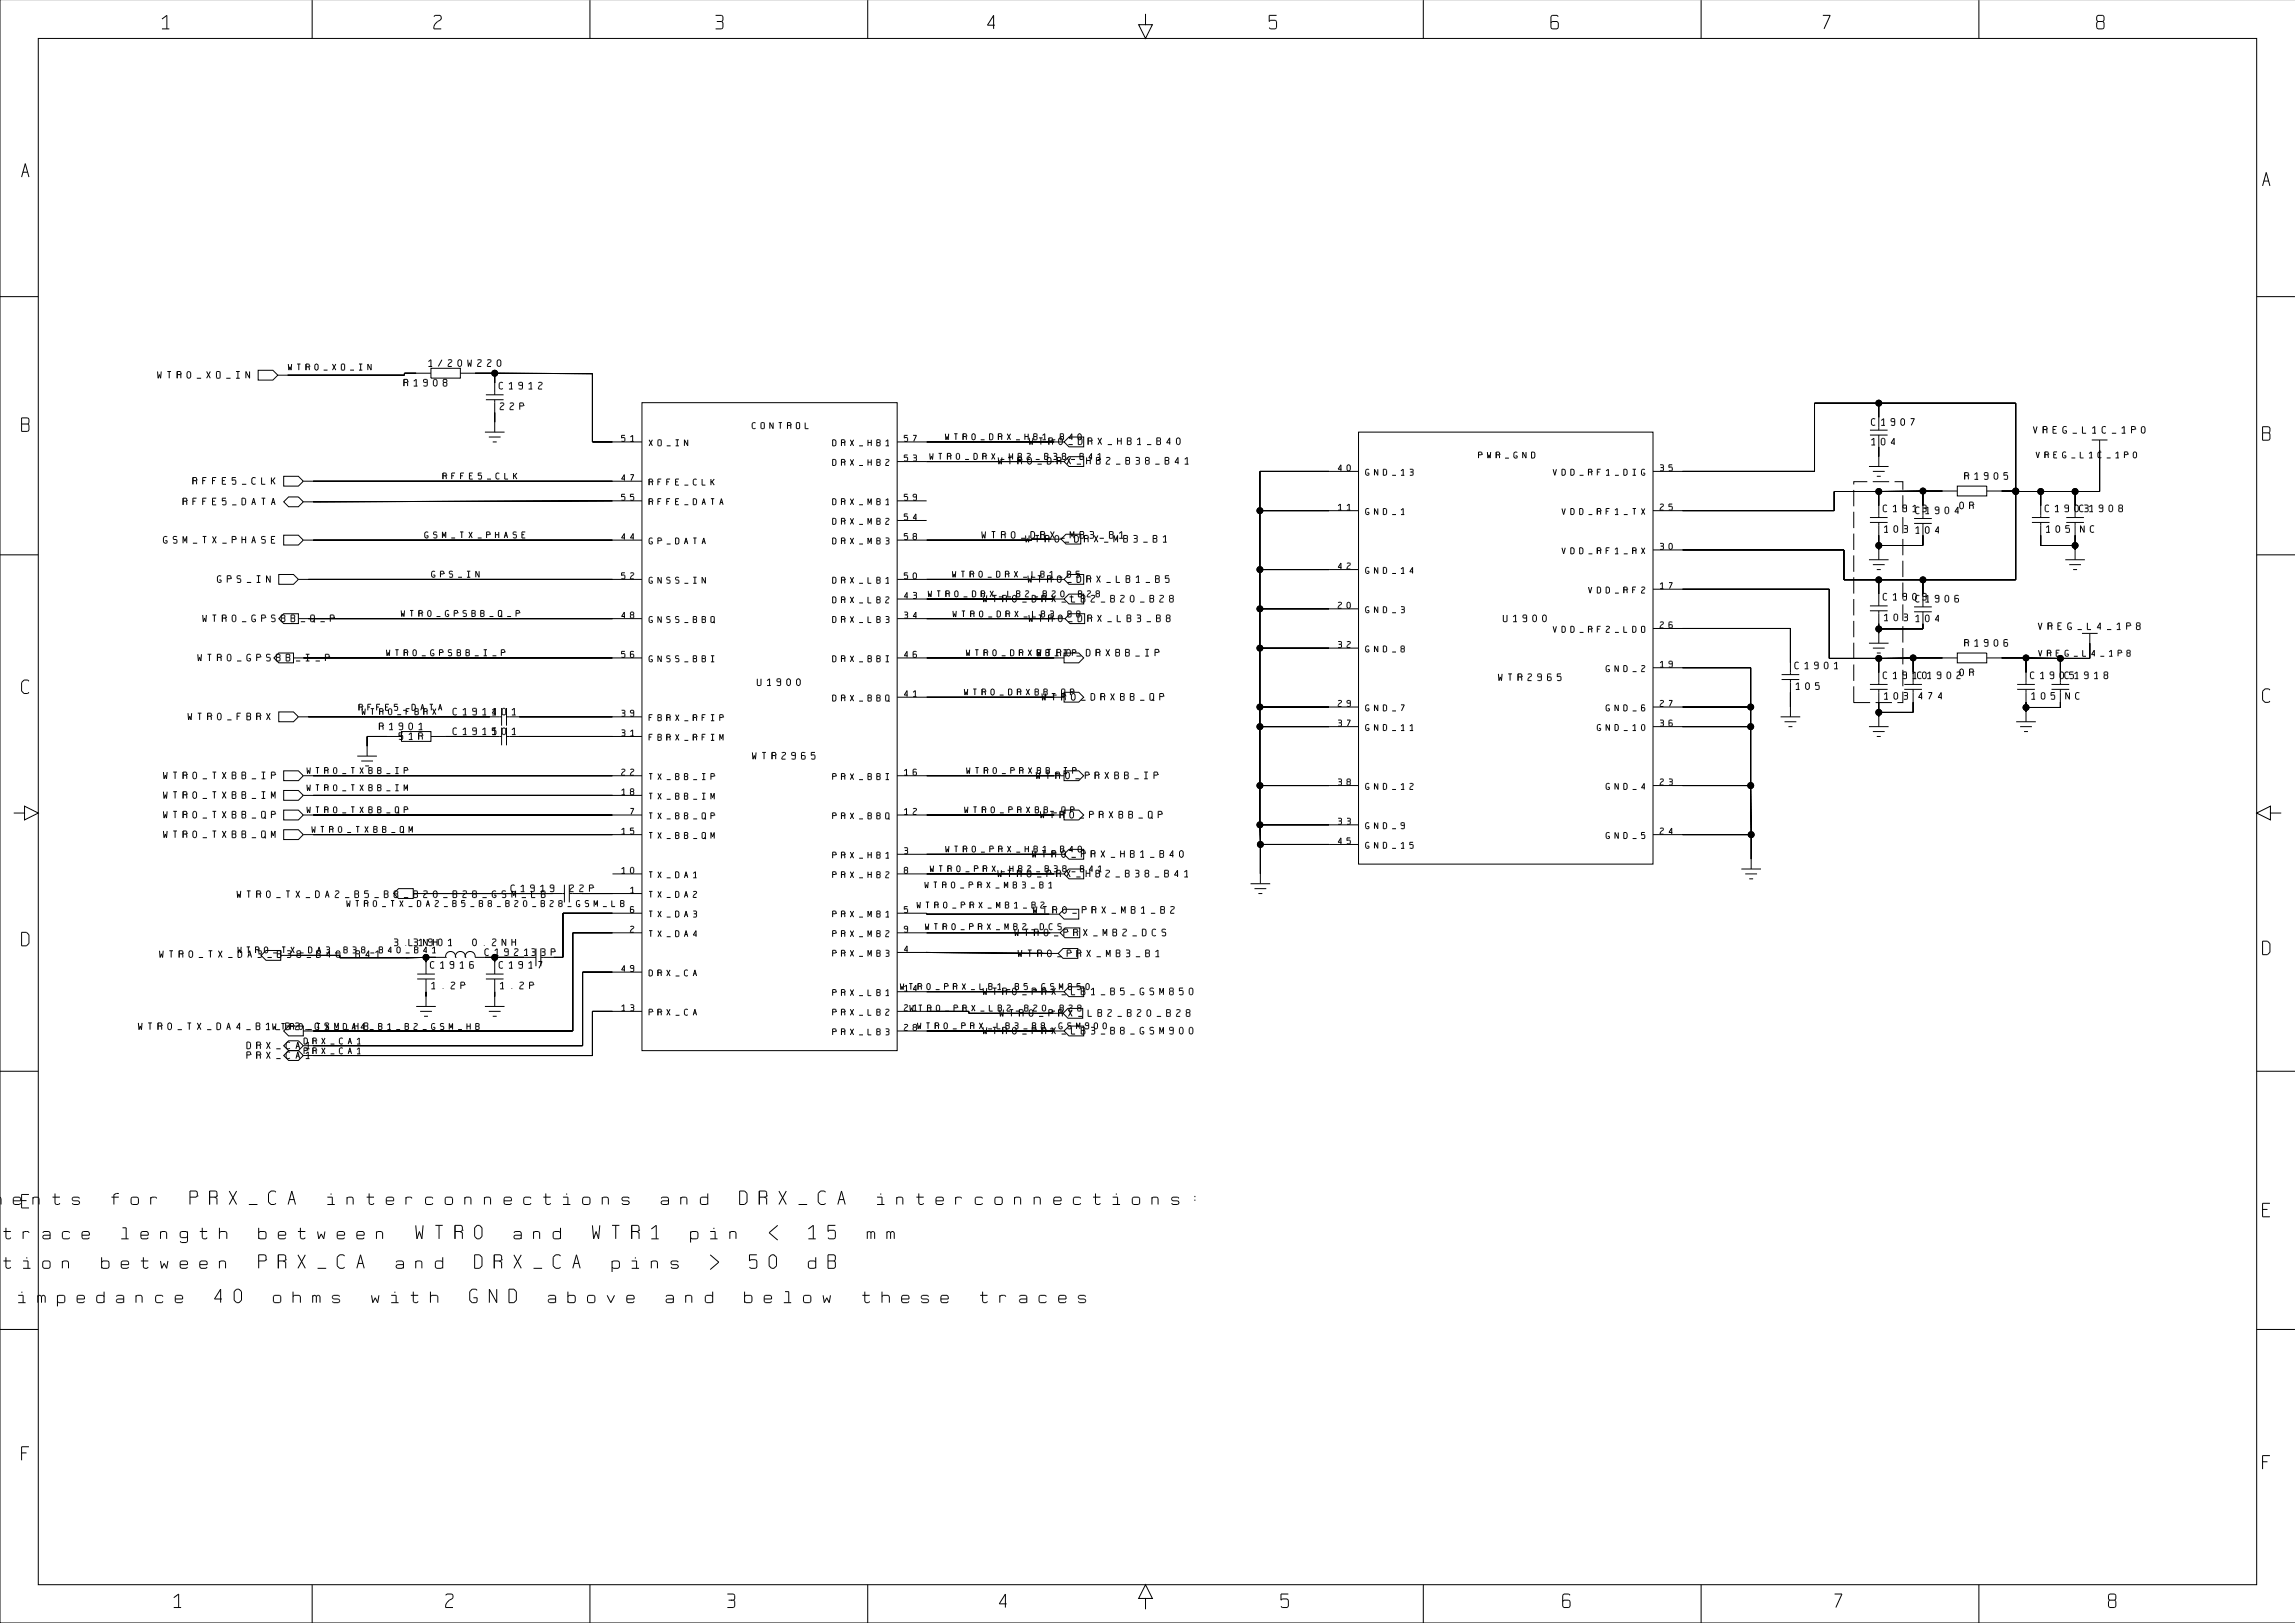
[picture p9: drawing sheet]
<svg xmlns="http://www.w3.org/2000/svg" width="594mm" height="420mm" viewBox="0 0 594 420" stroke-linecap="round" stroke-linejoin="round" font-family="sans-serif">
<defs><g id="words">
<g font-size="4.9">
<text x="40.6" y="7.1">1</text>
<text x="110.8" y="7.1">2</text>
<text x="183.8" y="7.1">3</text>
<text x="254" y="7.1">4</text>
<text x="327" y="7.1">5</text>
<text x="399.7" y="7.1">6</text>
<text x="470.3" y="7.1">7</text>
<text x="541.2" y="7.1">8</text>
<text x="4.2" y="45.6">A</text>
<text x="583.8" y="47.7">A</text>
<text x="4.2" y="111.2">B</text>
<text x="583.8" y="113.7">B</text>
<text x="4.2" y="178.9">C</text>
<text x="583.8" y="181.4">C</text>
<text x="4.2" y="244.2">D</text>
<text x="583.8" y="246.7">D</text>
<text x=".4" y="312.6">ments</text>
<text x="4.2" y="312.3">E</text>
<text x="30" y="312.6">for</text>
<text x="49.7" y="312.6">PRX_CA</text>
<text x="84.3" y="312.6">interconnections</text>
<text x="168.3" y="312.6">and</text>
<text x="188" y="312.6">DRX_CA</text>
<text x="222.6" y="312.6">interconnections:</text>
<text x="583.8" y="314.4">E</text>
<text x="2.1" y="321.7">trace</text>
<text x="31.7" y="321.7">length</text>
<text x="66.3" y="321.7">between</text>
<text x="105.8" y="321.7">WTR0</text>
<text x="130.5" y="321.7">and</text>
<text x="150.3" y="321.7">WTR1</text>
<text x="175" y="321.7">pin</text>
<text x="204.6" y="321.7">15</text>
<text x="219.4" y="321.7">mm</text>
<text x="2.1" y="329.1">tion</text>
<text x="26.8" y="329.1">between</text>
<text x="66.3" y="329.1">PRX_CA</text>
<text x="100.9" y="329.1">and</text>
<text x="120.6" y="329.1">DRX_CA</text>
<text x="155.2" y="329.1">pins</text>
<text x="189.8" y="329.1">50</text>
<text x="204.6" y="329.1">dB</text>
<text x="6.3" y="338">impedance</text>
<text x="55.7" y="338">40</text>
<text x="70.6" y="338">ohms</text>
<text x="95.2" y="338">with</text>
<text x="119.9" y="338">GND</text>
<text x="139.7" y="338">above</text>
<text x="169.3" y="338">and</text>
<text x="189.1" y="338">below</text>
<text x="218.7" y="338">these</text>
<text x="248.4" y="338">traces</text>
<text x="4.2" y="377.5">F</text>
<text x="583.8" y="379.7">F</text>
<text x="43.7" y="415.6">1</text>
<text x="113.9" y="415.6">2</text>
<text x="186.6" y="415.6">3</text>
<text x="257.2" y="415.6">4</text>
<text x="329.8" y="415.6">5</text>
<text x="402.9" y="415.6">6</text>
</g>
<g font-size="2.5">
<text x="110.1" y="93.9">1/20W220¦¸</text>
<text x="40.6" y="97.9">WTR0_XO_IN</text>
<text x="104.1" y="100.5">R1908</text>
<text x="128.4" y="99.9">C1912</text>
<text x="128.4" y="105.2">22P</text>
<text x="483.3" y="109.9">C1907</text>
<text x="525.6" y="112">VREG_L1C_1P0</text>
<text x="266.7" y="114.9">WTR0_DRX_HB1_B40</text>
<text x="483.3" y="114.4">104</text>
<text x="49.7" y="125.1">RFFE5_CLK</text>
<text x="258.9" y="120.2">WTR0_DRX_HB2_B38_B41</text>
<text x="507.3" y="123.2">R1905</text>
<text x="47.3" y="130.4">RFFE5_DATA</text>
<text x="486.5" y="131.7">C1913</text>
<text x="528.1" y="131.7">C1903</text>
<text x="537.3" y="131.7">C1908</text>
<text x="486.5" y="137">103</text>
<text x="494.6" y="137.3">104</text>
<text x="494.6" y="132.9">C19040R</text>
<text x="528.5" y="137">105</text>
<text x="537.3" y="137">NC</text>
<text x="42.3" y="140.6">GSM_TX_PHASE</text>
<text x="253.3" y="140.1">WTR0_DRX_MB3_B1</text>
<text x="265.6" y="140.3">WTR0_DRX_MB3_B1</text>
<text x="55.7" y="150.5">GPS_IN</text>
<text x="255.1" y="155.8">WTR0_DRX_LB2_B20_B28</text>
<text x="266" y="150.5">WTR0_DRX_LB1_B5</text>
<text x="486.5" y="154.6">C1909</text>
<text x="494.6" y="155.8">C1906</text>
<text x="51.5" y="160.7">WTR0_GPSBB_Q_P</text>
<text x="266.3" y="160.7">WTR0_DRX_LB3_B8</text>
<text x="388.1" y="160.2">U1900</text>
<text x="486.5" y="159.9">103</text>
<text x="494.6" y="160.2">104</text>
<text x="507.3" y="166.6">R1906</text>
<text x="526.9" y="162.8">VREG_L4_1P8</text>
<text x="50.4" y="171">WTR0_GPSBB_I_P</text>
<text x="268.5" y="169.5">WTR0_DRXBB_IP</text>
<text x="463.5" y="172.2">C1901</text>
<text x="195.1" y="176.5">U1900</text>
<text x="387" y="175.4">WTR2965</text>
<text x="463.9" y="177.5">105</text>
<text x="486.5" y="180">103</text>
<text x="486.5" y="174.7">C1910</text>
<text x="495.3" y="174.7">C1902</text>
<text x="495.7" y="180">474</text>
<text x="506.2" y="175.3">0R</text>
<text x="524.6" y="174.7">C1905</text>
<text x="524.6" y="180">105</text>
<text x="533.4" y="174.7">C1918</text>
<text x="533.8" y="180">NC</text>
<text x="116.8" y="185.6">C1914</text>
<text x="126.6" y="185.6">101</text>
<text x="269.5" y="181.2">WTR0_DRXBB_QP</text>
<text x="48.3" y="186.1">WTR0_FBRX</text>
<text x="97.7" y="189.4">R1901</text>
<text x="102.7" y="191.9">51R</text>
<text x="116.8" y="190.5">C1915</text>
<text x="126.6" y="190.5">101</text>
<text x="193.7" y="195.5">WTR2965</text>
<text x="42.3" y="201.3">WTR0_TXBB_IP</text>
<text x="268.1" y="201.3">WTR0_PRXBB_IP</text>
<text x="42.3" y="206.6">WTR0_TXBB_IM</text>
<text x="42.3" y="211.5">WTR0_TXBB_QP</text>
<text x="269.2" y="211.5">WTR0_PRXBB_QP</text>
<text x="42.3" y="216.5">WTR0_TXBB_QM</text>
<text x="267.4" y="221.8">WTR0_PRX_HB1_B40</text>
<text x="258.6" y="226.7">WTR0_PRX_HB2_B38_B41</text>
<text x="60.7" y="232">WTR0_TX_DA2_B5_B8_B20_B28_GSM_LB</text>
<text x="131.6" y="231.4">C1919</text>
<text x="146.8" y="231.4">22P</text>
<text x="267.4" y="236.2">WTR0_PRX_MB1_B2</text>
<text x="102" y="245.2">3.3NH</text>
<text x="105.5" y="245.2">L1901¡À0.2NH</text>
<text x="262.8" y="241.9">WTR0_PRX_MB2_DCS</text>
<text x="40.6" y="247.5">WTR0_TX_DA3_B38_B40_B41</text>
<text x="110.4" y="249.8">C1916</text>
<text x="124.9" y="247.7">C192133P</text>
<text x="128.4" y="249.8">C1917</text>
<text x="263.5" y="247.5">WTR0_PRX_MB3_B1</text>
<text x="110.8" y="255.1">1.2P</text>
<text x="128.4" y="255.1">1.2P</text>
<text x="255.1" y="257.4">WTR0_PRX_LB1_B5_GSM850</text>
<text x="259.3" y="262.7">WTR0_PRX_LB2_B20_B28</text>
<text x="34.9" y="266.2">WTR0_TX_DA4_B1_B2_GSM_HB</text>
<text x="255.1" y="267.3">WTR0_PRX_LB3_B8_GSM900</text>
<text x="63.1" y="271.1">DRX_CA1</text>
<text x="63.1" y="273.6">PRX_CA1</text>
</g>
<g font-size="2.1">
<text x="74.8" y="96.3">WTR0_XO_IN</text>
<text x="193.7" y="111.5">CONTROL</text>
<text x="160.5" y="114.7">51</text>
<text x="167.2" y="115.1">XO_IN</text>
<text x="215.9" y="115.1">DRX_HB1</text>
<text x="233.2" y="119.9">53</text>
<text x="233.2" y="114.7">57</text>
<text x="241.3" y="119.6">WTR0_DRX_HB2_B38_B41</text>
<text x="245.2" y="114.3">WTR0_DRX_HB1_B40</text>
<text x="381.7" y="119.2">PWR_GND</text>
<text x="527" y="118.9">VREG_L1C_1P0</text>
<text x="114.7" y="124.5">RFFE5_CLK</text>
<text x="160.5" y="124.9">47</text>
<text x="167.2" y="125.4">RFFE_CLK</text>
<text x="215.9" y="120.4">DRX_HB2</text>
<text x="345.7" y="122.4">40</text>
<text x="352.4" y="122.9">GND_13</text>
<text x="402.9" y="122.9">VDD_RF1_DIG</text>
<text x="428.6" y="122.4">35</text>
<text x="160.5" y="130.2">55</text>
<text x="167.2" y="130.7">RFFE_DATA</text>
<text x="215.9" y="130.7">DRX_MB1</text>
<text x="233.2" y="130.2">59</text>
<text x="215.9" y="135.6">DRX_MB2</text>
<text x="233.2" y="135.1">54</text>
<text x="345.7" y="132.6">11</text>
<text x="352.4" y="133.1">GND_1</text>
<text x="405" y="133.1">VDD_RF1_TX</text>
<text x="428.6" y="132.6">25</text>
<text x="110.1" y="139.7">GSM_TX_PHASE</text>
<text x="160.5" y="140.1">44</text>
<text x="167.2" y="140.5">GP_DATA</text>
<text x="215.9" y="140.5">DRX_MB3</text>
<text x="233.2" y="140.1">58</text>
<text x="405" y="143.4">VDD_RF1_RX</text>
<text x="428.6" y="142.9">30</text>
<text x="111.5" y="149.9">GPS_IN</text>
<text x="246.9" y="149.9">WTR0_DRX_LB1_B5</text>
<text x="345.7" y="147.8">42</text>
<text x="352.4" y="148.3">GND_14</text>
<text x="160.5" y="150.3">52</text>
<text x="167.2" y="150.8">GNSS_IN</text>
<text x="215.9" y="150.8">DRX_LB1</text>
<text x="233.2" y="155.6">43</text>
<text x="233.2" y="150.3">50</text>
<text x="240.9" y="154.9">WTR0_DRX_LB2_B20_B28</text>
<text x="411.3" y="153.2">VDD_RF2</text>
<text x="428.6" y="152.8">17</text>
<text x="104.1" y="160.2">WTR0_GPSBB_Q_P</text>
<text x="160.5" y="160.5">48</text>
<text x="167.2" y="161">GNSS_BBQ</text>
<text x="215.9" y="156.1">DRX_LB2</text>
<text x="215.9" y="161">DRX_LB3</text>
<text x="233.2" y="160.5">34</text>
<text x="246.9" y="160.2">WTR0_DRX_LB3_B8</text>
<text x="345.7" y="158">20</text>
<text x="352.4" y="158.5">GND_3</text>
<text x="402.9" y="163.5">VDD_RF2_LDO</text>
<text x="428.6" y="163">26</text>
<text x="100.5" y="170.4">WTR0_GPSBB_I_P</text>
<text x="160.5" y="170.7">56</text>
<text x="167.2" y="171.2">GNSS_BBI</text>
<text x="215.9" y="171.2">DRX_BBI</text>
<text x="233.2" y="170.7">46</text>
<text x="250.5" y="170.4">WTR0_DRXBB_IP</text>
<text x="345.7" y="168.3">32</text>
<text x="352.4" y="168.8">GND_8</text>
<text x="415.6" y="173.7">GND_2</text>
<text x="428.6" y="173.2">19</text>
<text x="527.4" y="170.4">VREG_L4_1P8</text>
<text x="93.1" y="184.5">RFFE5_DATA</text>
<text x="93.5" y="185.6">WTR0_FBRX</text>
<text x="160.5" y="185.9">39</text>
<text x="215.9" y="181.5">DRX_BBQ</text>
<text x="249.8" y="180.3">WTR0_DRXBB_QP</text>
<text x="345.7" y="183.4">29</text>
<text x="352.4" y="183.9">GND_7</text>
<text x="415.6" y="183.9">GND_6</text>
<text x="428.6" y="183.4">27</text>
<text x="160.5" y="190.9">31</text>
<text x="167.2" y="191.3">FBRX_RFIM</text>
<text x="167.2" y="186.4">FBRX_RFIP</text>
<text x="345.7" y="188.4">37</text>
<text x="352.4" y="188.9">GND_11</text>
<text x="413.5" y="188.9">GND_10</text>
<text x="428.6" y="188.4">36</text>
<text x="79.7" y="200.7">WTR0_TXBB_IP</text>
<text x="160.5" y="201.1">22</text>
<text x="167.2" y="201.6">TX_BB_IP</text>
<text x="215.9" y="201.6">PRX_BBI</text>
<text x="233.2" y="201.1">16</text>
<text x="250.5" y="200.7">WTR0_PRXBB_IP</text>
<text x="345.7" y="203.6">38</text>
<text x="428.6" y="203.6">23</text>
<text x="79.7" y="205.3">WTR0_TXBB_IM</text>
<text x="160.5" y="206.4">18</text>
<text x="167.2" y="206.9">TX_BB_IM</text>
<text x="352.4" y="204">GND_12</text>
<text x="415.6" y="204">GND_4</text>
<text x="79.7" y="211">WTR0_TXBB_QP</text>
<text x="80.8" y="215.9">WTR0_TXBB_QM</text>
<text x="162.6" y="211.3">7</text>
<text x="167.2" y="211.8">TX_BB_QP</text>
<text x="215.9" y="211.8">PRX_BBQ</text>
<text x="233.2" y="211.3">12</text>
<text x="249.8" y="211">WTR0_PRXBB_QP</text>
<text x="345.7" y="213.8">33</text>
<text x="352.4" y="214.3">GND_9</text>
<text x="160.5" y="216.3">15</text>
<text x="167.2" y="216.7">TX_BB_QM</text>
<text x="233.2" y="221.5">3</text>
<text x="245.2" y="221.2">WTR0_PRX_HB1_B40</text>
<text x="345.7" y="219.1">45</text>
<text x="352.4" y="219.6">GND_15</text>
<text x="415.6" y="216.7">GND_5</text>
<text x="428.6" y="216.3">24</text>
<text x="160.5" y="226.5">10</text>
<text x="167.2" y="227">TX_DA1</text>
<text x="215.9" y="222">PRX_HB1</text>
<text x="215.9" y="227">PRX_HB2</text>
<text x="233.2" y="226.5">8</text>
<text x="241.7" y="226.1">WTR0_PRX_HB2_B38_B41</text>
<text x="162.6" y="231.8">1</text>
<text x="167.2" y="232.3">TX_DA2</text>
<text x="239.9" y="230.4">WTR0_PRX_MB3_B1</text>
<text x="91.7" y="235">WTR0_TX_DA2_B5_B8_B20_B28_GSM_LB</text>
<text x="162.6" y="236.7">6</text>
<text x="167.2" y="237.2">TX_DA3</text>
<text x="215.9" y="237.2">PRX_MB1</text>
<text x="233.2" y="236.7">5</text>
<text x="237.8" y="235.7">WTR0_PRX_MB1_B2</text>
<text x="162.6" y="241.7">2</text>
<text x="167.2" y="242.1">TX_DA4</text>
<text x="215.9" y="242.1">PRX_MB2</text>
<text x="233.2" y="241.7">9</text>
<text x="239.9" y="240.9">WTR0_PRX_MB2_DCS</text>
<text x="62.8" y="246.9">WTR0_TX_DA3_B38_B40_B41</text>
<text x="160.5" y="251.9">49</text>
<text x="215.9" y="247.4">PRX_MB3</text>
<text x="233.2" y="246.9">4</text>
<text x="167.2" y="252.4">DRX_CA</text>
<text x="215.9" y="257.3">PRX_LB1</text>
<text x="233.2" y="256.8">14</text>
<text x="233.9" y="256.5">WTR0_PRX_LB1_B5_GSM850</text>
<text x="160.5" y="262.1">13</text>
<text x="167.2" y="262.6">PRX_CA</text>
<text x="215.9" y="262.6">PRX_LB2</text>
<text x="233.2" y="262.1">21</text>
<text x="236.4" y="262.1">WTR0_PRX_LB2_B20_B28</text>
<text x="72" y="267.1">WTR0_TX_DA4_B1_B2_GSM_HB</text>
<text x="215.9" y="267.5">PRX_LB3</text>
<text x="233.2" y="267.1">28 WTR0_PRX_LB3_B8_GSM900</text>
<text x="78.7" y="270.6">DRX_CA1</text>
<text x="78.7" y="273.1">PRX_CA1</text>
</g>
</g></defs>
<g fill="none" stroke="#000" stroke-width=".26">
<path d="M0 -.1v419.9h593.8M9.9 9.9h573.9v400h-573.9zM80.8 0v9.9M152.6 0v9.9M224.5 0v9.9M296.4 3.6v2.8h1.7l-1.7 3.5-1.8-3.5h1.8M368.2 0v9.9M440.1 0v9.9M511.9 0v9.9M0 76.7h9.9M583.8 76.7h9.9M66.8 95.8h3.8l1.3 1.2-1.3 1.3h-3.8z"/>
<path d="M95.2 94.2l.8 1.5v-1.5M111.5 95.3h7.6v2.5h-7.6zM111.5 96.5h-6.9v.5h-32.7M119.1 96.5h8.9M128 96.5l25.3 .2v17.6h12.8M128 96.5v5.6M125.4 111.8h5.1M125.7 103.4h4.6M125.7 102.1h4.6M126.5 113h3M127.5 114.3h1M128 109.2h.1"/>
<path d="M128 104.2v7.6M166.1 104.2h66v167.6h-66zM177.1 113.8l.8 1.5v-1.5M208.3 109.3v1.6h.9M232.1 114.3h40.6M232.1 119.4h40.6M234.8 117.7h-.9v.7M236.2 117.7l.9 .1M240.5 117.3l.2 1.5M241.4 117.3l-.2 1.5M242.8 117.3h.9M243.2 117.3v1.5"/>
<path d="M246 117.4l-.9-.1v1.5M247.4 117.6l.3-.3 .5 .3M252.8 117.6l-.3-.3h-.5v1.5M255.1 117.4l-.9-.1v1.5M256.5 117.3l.9 1.5M257.4 117.3l-.9 1.5M261.1 117.3v1.5M262 117.3v1.5M264.2 117.4l-.8-.1v.7M265.7 117.4l.1-.1 .7 .1M271.1 117.4l-.9-.1v.7M272.5 117.3l.9 .1"/>
<path d="M274.8 117.4l.2-.1 .7 .1M276.5 118.1h3.9v2.6h-3.9l-1.2-1.3zM276.5 113h3.9v2.6h-3.9l-1.2-1.3zM278.9 112.5l.2-.3 .6 .3M280.2 117.4l-.8-.1v.7M281.7 118.4l.7-1.1v1.5M284 117.7l.5-.4v1.5M351.5 111.8h76.1v111.7h-76.1zM383.4 117.1l-.9-.2v1.6M384.8 116.9l.1 1.6M385.6 116.9l-.1 1.6M387.9 117.1l-.8-.2v1.6"/>
<path d="M392.5 117.1l-.6-.2-.3 .3M394.8 116.9v1.6l-.9-1.6v1.6M396.2 116.9h.6l.3 .3v1l-.3 .3h-.6zM483.8 111.3h4.5M483.8 112.5h4.5M486 118.1h.1M486 104.3v3.7M486 110.5v.8M486 113v7.7M541.2 113.8h4M543.2 116.3h.1M543.2 113.8v13.3h-21.7"/>
<path d="M552.2 116.9l.5 .3v1l-.5 .3M73.4 123.2h3.8l1.3 1.3-1.3 1.2h-3.8zM73.4 138.4h3.8l1.3 1.3-1.3 1.3h-3.8zM73.4 129.8l1.3-1.3h2.5l1.3 1.3-1.3 1.3h-2.5zM78.5 124.5h87.6M78.5 139.7h87.6M133.7 122.3l-.5 .8 .5 .8M135 138.3h.6M135 139.2h.9M135 137.6h.9M161.7 127.8h-.9v.8M164 127.8h-.9v.8"/>
<path d="M166.1 129.5l-87.6 .3M183.9 124.6h.3M184.2 124.6l.6 .9M184.8 123.9l-.6 .7M186.2 130.6l.4-1.6 .5 1.6M186.3 130h.6M232.1 129.5h7.6M232.1 139.7h34.8M232.1 134.6h7.6M234.8 127.8h-.9v.8M236.2 128l.2-.2 .7 .2M266.9 139.5h5.1"/>
<path d="M275.8 138.2h3.8v2.5h-3.8l-1.3-1.2zM289.6 138l.6-.5v1.7M325.9 132.1h25.6M346.2 130.8l.6-.4v1.6M348.5 130.8l.5-.4v1.6M351.5 121.9h-25.6v91.5M362.4 133.1h.9M362.4 132l.6-.5v1.6M364.7 121.4h.7l.2 .1-.2 .6M364.9 122.1h.5M365.4 122.1l.2 .7-.9 .1M401.8 121.4l.4 1.5"/>
<path d="M404.1 131.5l.4 1.6M427.6 121.9h41.8v-17.6h52.1v45.7h-44.5v-7.8h-49.4M429.5 130.5l.1-.1 .7 .1M432.6 130.4h-.8v.7M483.5 120.7h5.1M483.8 135.1h4.5M483.8 133.9h4.5M484.5 121.9h3.1M485.5 123.2h1.1M486 127.1h-11.5v5h-46.9M486 127.1v6.8M486 135.9v8.9"/>
<path d="M495.2 134.1h4.6M495.2 135.4h4.6M497.5 127v3.8M497.5 133.4v.7M497.5 135.9v5.2h-11.5M497.5 127h8.9M497.5 127l-11.5 .1M506.4 125.7h7.6v2.6h-7.6zM514 127h7.5M525.7 135.1h4.5M525.7 133.9h4.5M527.9 127.1v6.8"/>
<path d="M527.9 135.9v5.2h8.9M534.6 135.1h4.5M534.6 133.9h4.5M536.8 127.1v6.8M536.8 135.9v8.9M0 143.5h9.9M72.1 148.6h3.8l1.3 1.3-1.3 1.2h-3.8zM77.2 149.9h88.9M85.5 159.1h.7l.2 .6M86.4 159.7h.1M86.4 159.7l-.2 .2h-.7M133.5 157.9h.7l.2 .6"/>
<path d="M134.4 158.5h.1M134.4 158.5l-.9 .1M181.6 140.7l.5-1.6 .4 1.6M181.6 149.3l.9 1.6v-1.6M181.8 140.1h.5M184.1 159.5l.7 .1v1.3l-.7 .1M232.1 149.9h40.6M232.1 154.9h40.6M233.9 154.4l.8-1.2v1.6M236.2 153.2l.9 .2M240.1 152.8l.2 1.6M276.5 153.7h3.9v2.5h-3.9l-1.2-1.3z"/>
<path d="M276.5 148.6h3.9v2.5h-3.9l-1.2-1.2zM276.8 158.8h3.8v2.5h-3.8l-1.3-1.3zM278.4 147.7h.9M278.5 158.2l.2-.2 .7 .2M283.6 153.4l.1-.6h.6l.1 .6M325.9 157.5h25.6M325.9 147.3h25.6M346.2 155.9l.1-.1 .7 .1M348.5 156.1l.3-.3 .5 .3M362.4 156.9l.9 .2-.1 .5M362.6 157.6h.6M363.2 157.6l.1 .8-.9 .1"/>
<path d="M365.6 147.9h-.9l.7-1.1v1.5M404.1 141.7l.4 1.6M427.6 152.4h45.6v17.9h12.8M429.5 140.5l.8 .2M431.8 140.8l.3-.3 .5 .3M431.8 150.7h.8l-.7 1.6M483.5 144.8h5.1M483.8 158h4.5M483.8 156.7h4.5M484.5 146.1h3.1M485.5 147.3h1.1M486 142.2h.1"/>
<path d="M486 150v6.7M486 158.8v7.6M495.2 157h4.6M495.2 158.2h4.6M497.5 150v3.7M497.5 156.2v.8M497.5 158.8v3.9h-11.5M534.3 144.8h5.1M535.3 146.1h3.1M536.3 147.3h1M536.8 142.2h.1M583.8 143.5h9.9"/>
<path d="M70.8 170.2l1.3-1.3h3.8v2.6h-3.8zM72.1 160l1.3-1.2h3.8v2.5h-3.8zM78.5 170.2h87.6M79.7 160h86.4M84.2 169.2h.8l.1 .7M85.1 169.9h.1M85.1 169.9l-.1 .1h-.8M100 168.1l.1 1.5M100.8 168.1l-.1 1.5M102.3 168.1h.8M102.7 168.1v1.5M105.4 168.2l-.8-.1v1.5"/>
<path d="M106.8 168.3l.3-.2 .6 .2M112.3 168.2l-.6-.1-.3 .2M114.6 168.2l-.9-.1v1.5M116 168.2l.1-.1 .7 .1M119.1 168.2l-.8-.1v.7M121.4 168.2l-.8-.1v.7M125.1 168.1h.9M125.6 168.1v1.5M130.5 168.6h.1M130.5 168.6l-.1-.5h-.7v1.5M130.5 168.6l-.8 .2M161.7 168.5h-.9v.7"/>
<path d="M163.1 168.6l.1-.1 .8 .1M183.9 171.2h.9M183.9 169.6h.9M184.3 169.6v1.6M184.5 160.7l.4 .5M229.1 171.2h.9M229.1 169.6h.9M232.1 160h40.9M232.1 170.2h40.6M233.9 169.6l.8-1.1v1.5M234.8 179.8h-.9l.8-1.2v1.6M236.2 179.1l.6-.5v1.6"/>
<path d="M236.2 168.6l.2-.1 .7 .1M250 168.1l.1 1.5M250.9 168.1l-.2 1.5M252.3 168.1h.8M252.7 168.1v1.5M255.4 168.2l-.8-.1v1.5M256.9 168.3l.2-.2 .6 .2M262.3 168.3l-.3-.2h-.6v1.5M264.6 168.2l-.9-.1v1.5M266 168.1l.9 1.5M266.9 168.1l-.9 1.5M275.3 168.9h3.8l1.3 1.3-1.3 1.3h-3.8z"/>
<path d="M275.3 179.1h3.8l1.3 1.2-1.3 1.3h-3.8zM276.9 178.2h.7l.2 .6M325.9 167.6h25.6M346.2 165.9l.8 .2M348.5 166.1l.1-.2 .7 .2M362.6 167.1l.7 .1-.1 .6M362.6 167.8h.6M363.2 167.8l.1 .7-.7 .2M401.8 162l.4 1.6M427.6 172.7h25.3v30.5M427.6 162.6h35.6v11.9M460.9 175.8h4.6"/>
<path d="M460.9 174.5h4.6M463.2 175.8v9.6M474.5 173h.9M483.5 166.4h5.1M483.8 178.3h4.5M483.8 177h4.5M484.5 167.6h3.1M485.5 168.9h1.1M486 163.8h.1M486 170.3v6.7M486 179.1v8.9M492.6 178.3h4.6"/>
<path d="M492.6 177h4.6M494.9 170.2h11.5M494.9 170.2v6.8M494.9 178.3v6h-8.9M494.9 170.2l-8.9 .1M497.1 179.1v1.8M499.8 179.1l-.8 1.8M502.2 179.1v1.8M506.4 168.9h7.6v2.6h-7.6zM514 170.2h10.1M521.9 178.3h4.5M521.9 177h4.5"/>
<path d="M524.1 170.2v6.8M524.1 179.1v7.6M524.1 170.2l8.9 .1M530.7 178.3h4.6M530.7 177h4.6M533 170.3v6.7M533 178.3v4.7h-8.9M535.4 179.1v1.8l-1-1.8v1.8M538.6 163.8h4.1M540.6 166.4h.1M540.6 163.8v6.5h-7.6M550.4 168.2l.7 .1-.2 .6"/>
<path d="M550.4 168.9h.5M550.9 168.9l.2 .7-.7 .2M72.1 184.1h3.8l1.3 1.3-1.3 1.3h-3.8zM73.4 199.4h3.8l1.3 1.3-1.3 1.2h-3.8zM77.2 185.4h49.5M92.4 195.6h5.1M93.5 196.8h3M93.7 182.3l-.8-.1v1.5M94.5 198.1h1M95 193h.1M96 182.2h-.8v1.5M98.3 182.2h-.9v1.5"/>
<path d="M100.6 182.2h-.9v1.5M102.9 182.2h-.9v.7M103.9 189.2h7.6v2.6h-7.6zM103.9 190.5h-8.9v5.1M104.6 198.5h.7l.1 .6M105.4 199.1h.1M105.4 199.1l-.8 .1M107.4 182.4l-.2-.2h-.6v1.5M108.9 183.7l.4-1.5 .4 1.5M111.2 182.2h.8M111.5 190.5h15.2M111.6 182.2v1.5"/>
<path d="M113.4 183.7l.5-1.5 .4 1.5M129.8 183.1v4.6M129.8 188.2v4.6M131 183.1v4.6M131 188.2v4.6M131.8 190.5h34.3M131.8 185.4h34.3M132.4 190h1M132.4 184.9h1M186.6 191.1l.5-1.2v1.6M187.1 185.4h.1M187.1 185.4l-.2-.5h-.7v1.5"/>
<path d="M187.1 185.4l-.9 .2M209.9 194.6h.9M210.7 195.3l.1 .1v.8l-.1 .2M232.1 180.3h40.6M236.2 180.2h.9M275.3 199.4h3.8l1.3 1.3-1.3 1.2h-3.8zM277.5 198.5h.7l.1 .6M325.9 182.9h25.6M325.9 188h25.6M346.2 181.3l.1-.1 .7 .1M348.5 181.3l.1-.1 .7 .1M362.4 182.3h.9l-.7 1.6"/>
<path d="M364.7 189h.9M364.7 187.8l.6-.4v1.6M427.6 182.9h25.3M427.6 188h25.3M429.5 181.3l.1-.1 .7 .1M431.8 181.2h.8l-.7 1.5M460.7 185.4h5M461.7 186.7h3M462.7 188h1M463.2 182.9h.1M483.5 188h5.1M484.5 189.2h3.1"/>
<path d="M485.5 190.5h1.1M486 185.4h.1M521.6 186.7h5.1M522.6 188h3.1M523.6 189.2h1M524.1 184.1h.1M537 180.6l.3 .3 .6-.2M3.6 210.3h2.7v-1.8l3.6 1.8-3.6 1.8v-1.8M73.4 214.6h3.8l1.3 1.3-1.3 1.3h-3.8zM73.4 209.5h3.8l1.3 1.3-1.3 1.3h-3.8zM73.4 204.5h3.8l1.3 1.2-1.3 1.3h-3.8zM78.5 215.9h87.6"/>
<path d="M78.5 200.7h87.6M78.5 205.7h87.6M78.5 210.8h87.6M79.4 203l.2 1.5M79.4 208.7l.2 1.6M80.3 203l-.2 1.5M80.3 208.7l-.2 1.6M81.7 203h.9M81.7 208.7h.9M82.1 203v1.5M82.1 208.7v1.6M84.8 203.1l-.8-.1v1.5"/>
<path d="M84.8 208.8l-.8-.1v1.6M86.3 203.3l.3-.3 .5 .3M86.3 209l.3-.3 .5 .3M90.8 203h.9M90.8 208.7h.9M91.3 203v1.5M91.3 208.7v1.6M93.1 203l.9 1.5M93.1 208.7l.9 1.6M94 203l-.9 1.5M94 208.7l-.9 1.6M96.3 203.1l-.9-.1v.7"/>
<path d="M96.3 208.8l-.9-.1v.7M98.6 203.1l-.9-.1v.7M98.6 208.8l-.9-.1v.7M102.3 203h.8M102.3 208.8l.1-.1 .7 .1M102.7 203v1.5M104.6 204.5v-1.5l.4 1.1 .4-1.1v1.5M105.4 209.3h.1M105.4 209.3l-.1-.6h-.7v1.6M105.4 209.3l-.8 .1M106.3 214.9l.4-1.1v1.5M160.8 204.5l.6-.5v1.6"/>
<path d="M163.1 204.2l.1-.2 .8 .2M183.9 200.1h.7l.2 .6M183.9 210.2h.7l.2 .6M184.3 206.3l.5-1.1v1.5M184.3 216.5l.5-1.2v1.6M184.8 200.7h.1M184.8 210.8h.1M184.8 200.7l-.9 .1M184.8 210.8l-.9 .2M229.1 200.1h.9M229.1 201.7h.9M232.1 200.7h40.6"/>
<path d="M232.1 210.8h40.6M233.9 219.3l.9 .1M244.6 218.8l.2 1.6M245.5 218.8l-.2 1.6M246.9 218.8h.9M247.3 218.8v1.6M249.5 208.7l.2 1.6M250.1 219l-.9-.2v1.6M250.4 208.7l-.1 1.6M251.5 219.1l.3-.3 .5 .3M251.8 208.7h.9M252.3 208.7v1.6"/>
<path d="M255 208.8l-.9-.1v1.6M256.4 209l.3-.3 .6 .3M256.9 219l-.8-.2v1.6M259.2 219l-.9-.2v1.6M260.6 218.8l.9 1.6M261.5 218.8l-.9 1.6M261.8 208.8l-.8-.1v1.6M264.1 208.8l-.8-.1v1.6M265.2 218.8v1.6M265.5 208.7l.9 1.6M266.1 218.8v1.6M266.4 208.7l-.9 1.6"/>
<path d="M268.3 219l-.8-.2v.8M268.7 208.8l-.9-.1v.7M269.8 219.3l.5-.5v1.6M271 208.8l-.9-.1v.7M274.7 208.8l.1-.1 .7 .1M275.2 219l-.9-.2v.8M275.3 209.5h3.8l1.3 1.3-1.3 1.3h-3.8zM276.5 219.7h3.9v2.5h-3.9l-1.2-1.2zM276.6 220l.7-1.2v1.6M277.8 209.3l-.1-.6h-.7v1.6M278.9 219.1l.3-.3 .6 .3v1M325.9 203.2h25.6"/>
<path d="M325.9 213.4h25.6M325.9 213.4l.2 5M326.1 218.4h25.4M326.1 218.4v10.2M346.2 217.9l.7-1.2v1.6M349.3 216.7h-.8v.7M362.6 212.8l.7 .1v1.3l-.7 .2M363.3 213.4l-.7 .1M364.7 204.2h.9M364.7 217.9h.9M364.9 202.6l.7 .2v.3l-.7 .5M364.9 218.4l.7 .2v.7l-.7 .1"/>
<path d="M427.6 203.2h25.3M427.6 215.9h25.4M452.9 203.2l.1 12.7M453 215.9v8.9M587.4 210.3v-1.8l-3.6 1.8 3.6 1.8v-1.8h2.8M89.7 232.9l.1 1.6 .3-.8 .3 .8 .2-1.6M101.8 231.1l1.3-1.2h3.8v2.5h-3.8zM109.4 231.1h36.6M146 228.8v4.6M147.3 228.8v4.6M150.6 231.1h15.5M158.5 226h7.6"/>
<path d="M160.6 233.7h.7M160.6 232.9l.8 .2-.1 1.4h-.7zM163.1 229.9l.6-.5v1.6M166.1 236.2h-20.5v11.4h-2.4M179.3 227.1h.9M179.3 225.9l.6-.4v1.6M179.3 232.1h.9M179.3 235.6h.8l.1 .2-.1 .6M179.5 230.6l.7 .1v.3l-.4 .3M179.5 236.4h.6M180.1 236.4l.1 .7-.9 .1M232.1 226h40.6"/>
<path d="M232.1 236.2h7.6M232.1 221h40.6M237.2 233.3l.2 1.6M238.1 233.3l-.1 1.6M239.5 233.3h.9M239.7 236.5h31.8M240 233.3v1.6M240.6 223.9l.2 1.6 .3-.9M242.7 233.5l-.9-.2v1.6M244.1 233.6l.3-.3 .6 .3M249.5 233.5l-.8-.2v1.6M251.8 233.5l-.8-.2v1.6"/>
<path d="M253.2 233.3l.9 1.6M254.1 233.3l-.9 1.6M257.8 234.9v-1.6l.4 1.2 .5-1.2v1.6M260.9 233.5l-.8-.2v.7M262.4 233.8l.5-.5v1.6M267.8 233.5l-.9-.2v.7M269.2 233.5l.7-.2 .2 .5M271.3 229.7h.8M271.3 228.6l.5-.5v1.6M274.5 239.1l-.7-.2-.1 .6M275.3 235.2h3.8v2.5h-3.8l-1.3-1.2zM276.5 224.8h3.9v2.5h-3.9l-1.2-1.3z"/>
<path d="M284.1 224.4l.5-.5v1.6M306.4 226.8h.9M323.5 228.6h5.1M324.5 229.9h3.1M325.6 231.1h1M326.1 226h.1M450.5 224.8h5.1M451.5 226h3.1M452.5 227.3h1M453 222.2h.1M67.5 247.1l1.3-1.2h3.8v2.5h-3.8zM75.2 247.1h12.7"/>
<path d="M87.9 247.7h17.1M107.9 253.2h4.6M107.9 251.9h4.6M110.2 257.8h.1M110.2 248.9v3M110.2 254v6.3M110.2 247.6l-5.2 .2M115.3 247.6a1.29 1.29 0 0 1 1.3-1.5 1.29 1.29 0 0 1 1.2 1.5 1.29 1.29 0 0 1 1.3-1.5 1.29 1.29 0 0 1 1.3 1.5 1.29 1.29 0 0 1 1.2-1.5 1.29 1.29 0 0 1 1.3 1.5h2.5M125.7 253.2h4.6M125.7 251.9h4.6M128 257.8h.1M128 248.9v3"/>
<path d="M128 254v6.3M128 247.6h7.6M138.7 245.3v4.6M139.9 245.3v4.6M166.1 241.3h-17.9v25.4h-67.2M166.1 251.4h-15.4v19.1h-69.7M179.5 251.9h.6M179.8 250.9l.4 1.6M180.2 241.9h-.9l.8-1.2v1.6M232.1 241.3h39.6M232.1 246.4h7.6M232.1 256.5h40.6"/>
<path d="M232.9 254.4l.2 1.6M233.9 245.8l.8-1.1v1.5M239.6 246.4l31.6 .2M274.3 241.3l1.2-1.3h3.8v2.6h-3.8zM275 245.3h3.8v2.6h-3.8l-1.3-1.3zM276.5 255.3h3.9v2.5h-3.9l-1.2-1.3zM280.9 255.7v-1l.3-.3 .6 .3v1M298.9 247.5h1M0 277.1h9.9M73.4 270.5l1.3-1.3h2.5l1.3 1.3-1.3 1.3h-2.5zM73.4 266.7l1.3-1.3h3.8v2.5h-3.8zM74.7 271.8h2.5l1.3 1.2-1.3 1.3h-2.5l-1.3-1.3z"/>
<path d="M92.4 270.1h.8M92.4 268.9l.5-.4v1.6M92.4 271.5l.5-.5v1.6M92.4 272.6h.8M93.4 265.9l.7-1.2v1.6M95.2 265.2l-.2-.6h-.8v.8M98.8 264.9l-.9-.2v.7M100.2 265.2l.6-.5v1.6M105.7 264.9l-.9-.2v.7M107.1 264.9l.1-.2 .7 .2M107.7 260.3h5.1M108.7 261.6h3"/>
<path d="M109.7 262.9h1M112.5 264.9l-.6-.2-.2 .3M113.9 264.9l.2-.2 .7 .2M116.2 266.3v-1.6l.5 1.2 .4-1.2v1.6M120.8 264.7v1.6M121.7 264.7v1.6M123.1 264.7l.8 .2-.1 1.4h-.7zM123.1 265.4h.7M125.4 260.3h5.1M126.5 261.6h3M127.5 262.9h1M166.1 261.6h-12.8v11.4h-72.3"/>
<path d="M179.5 262h.6M179.8 261l.4 1.6M232.1 261.6h18.5M232.1 266.7h40.6M250.6 262.1h21.9M275 262.1l1.3-1.3h3.8v2.6h-3.8zM275.3 266.7l1.2-1.3h3.9v2.5h-3.9zM278.8 260.1l.1-.1 .8 .1M285.4 264.8l.2-.2 .6 .2M583.8 277.1h9.9M143.4 318.5h1.3l.3 .4M145 317.6v2.8"/>
<path d="M162.5 309.7l.3 .3M162.5 310.6l.3 .3v.3l-.3 .4M168.5 317.9l1.3-.9v3.4M181.5 309.7h1.3l.3 .3M183.1 311.2l-.3 .4h-1.3M183.1 308.7v2.9M189.1 318.5h1l.3 .4v1.5M201.2 317l-2.2 1.9 2.2 1.9M216.1 317h-1.9v1.5l.3-.3h1.3l.3 .3v1.6l-.3 .3h-1.3l-.3-.3M216.7 311.6l1-3.5 1 3.5M217.1 310.3h1.2M230.1 318.5l.3 .4"/>
<path d="M230.4 318.9l.3-.4h.3l.3 .4v1.5M230.4 318.9v1.5M303.4 310.6h1.3l.3 .3v.3l-.3 .4h-1.3M303.4 309.7h1.3l.3 .3M309.1 309.3v.4M309.1 310.3v.3M4.7 335h1.3M4.7 337h1.9M145 320.1l-.3 .3h-1.3M149.1 324.6l1 3.5M163.7 335l.4 .4v.6h-1.9M164.1 336.6l-.4 .4"/>
<path d="M168.5 320.4h1.9M173.9 326.2h1.3l.3 .3M173.9 327.1h1.3l.3 .3v.3l-.3 .4h-1.3M182.8 335h1.3l.3 .4M183.7 324.6l2.3 1.9-2.3 1.9M184.4 336.6l-.3 .4h-1.3M184.4 334.1v2.9M199 325.2l.6-.6h.6l.7 .6v2.2l-.7 .7h-.6l-.6-.7M214.2 324.6h1.6l.3 .3v.9l-.3 .4M214.2 326.2h1.6M215.8 326.2l.3 .3v1.2l-.3 .4h-1.6M243.4 336h1.9v-.6l-.3-.4h-1.3l-.3 .4v1.2l.3 .4h1.3l.3-.4"/>
<path d="M280.9 335.4l-.3-.4h-1.3l-.3 .4v.3l.3 .3h1.3l.3 .3v.3l-.3 .4h-1.3l-.3-.4M0 343.9h9.9M583.8 343.9h9.9M80.8 409.9v9.9M152.6 409.9v9.9M224.5 409.9v9.9M296.4 413.5h1.7l-1.7-3.6-1.8 3.6h1.8v2.8M368.2 409.9v9.9M440.1 409.9v9.9M474.6 412.3h1.9l-1.6 3.5M511.9 409.9v9.9M545.8 413.9l-.3 .3v1.3l.3 .3h1.3l.3-.3v-1.3l-.3-.3"/>
<path d="M545.8 413.9l-.3-.3v-1l.3-.3h1.3l.3 .3v1l-.3 .3M545.8 413.9h1.3"/>
<circle cx="128" cy="96.5" r=".76"/>
<circle cx="486" cy="104.3" r=".76"/>
<circle cx="325.9" cy="132.1" r=".76"/>
<circle cx="486" cy="127.1" r=".76"/>
<circle cx="497.5" cy="127" r=".76"/>
<circle cx="521.5" cy="127.1" r=".76"/>
<circle cx="521.5" cy="127" r=".76"/>
<circle cx="527.9" cy="127.1" r=".76"/>
<circle cx="536.8" cy="127.1" r=".76"/>
<circle cx="325.9" cy="147.3" r=".76"/>
<circle cx="325.9" cy="157.5" r=".76"/>
<circle cx="486" cy="150" r=".76"/>
<circle cx="486" cy="141.1" r=".76"/>
<circle cx="497.5" cy="150" r=".76"/>
<circle cx="536.8" cy="141.1" r=".76"/>
<circle cx="325.9" cy="167.6" r=".76"/>
<circle cx="486" cy="170.3" r=".76"/>
<circle cx="486" cy="162.7" r=".76"/>
<circle cx="494.9" cy="170.2" r=".76"/>
<circle cx="524.1" cy="170.2" r=".76"/>
<circle cx="325.9" cy="188" r=".76"/>
<circle cx="325.9" cy="182.9" r=".76"/>
<circle cx="452.9" cy="182.9" r=".76"/>
<circle cx="452.9" cy="188" r=".76"/>
<circle cx="486" cy="184.3" r=".76"/>
<circle cx="524.1" cy="183" r=".76"/>
<circle cx="325.9" cy="203.2" r=".76"/>
<circle cx="325.9" cy="213.4" r=".76"/>
<circle cx="326.1" cy="218.4" r=".76"/>
<circle cx="452.9" cy="203.2" r=".76"/>
<circle cx="453" cy="215.9" r=".76"/>
<circle cx="110.2" cy="247.6" r=".76"/>
</g>
<g fill="#000" stroke="#000" stroke-width=".26">
<path d="M74.4 97h30.2z" fill-rule="evenodd"/>
<path d="M104.6 96.5v.5z" fill-rule="evenodd"/>
<path d="M104.6 96.5h3.1z" fill-rule="evenodd"/>
<path d="M128 96.5v2.6z" fill-rule="evenodd"/>
<path d="M122.9 96.5h5.1z" fill-rule="evenodd"/>
<path d="M153.3 96.7v17.6z" fill-rule="evenodd"/>
<path d="M128 96.5l25.3 .2z" fill-rule="evenodd"/>
<path d="M128 106.7v2.5z" fill-rule="evenodd"/>
<path d="M153.3 114.3h5.2z" fill-rule="evenodd"/>
<path d="M239.7 114.3h33z" fill-rule="evenodd"/>
<path d="M239.7 119.4h33z" fill-rule="evenodd"/>
<path d="M469.4 104.3v17.6z" fill-rule="evenodd"/>
<path d="M486 115.6v2.5z" fill-rule="evenodd"/>
<path d="M469.4 104.3h16.6z" fill-rule="evenodd"/>
<path d="M486 104.3v3.7z" fill-rule="evenodd"/>
<path d="M486 104.3h35.5z" fill-rule="evenodd"/>
<path d="M521.5 104.3v22.7z" fill-rule="evenodd"/>
<path d="M543.2 116.3v10.8z" fill-rule="evenodd"/>
<path d="M81 129.8l77.3-.3z" fill-rule="evenodd"/>
<path d="M81 124.5h77.5z" fill-rule="evenodd"/>
<path d="M81 139.7h77.5z" fill-rule="evenodd"/>
<path d="M239.7 139.7h27.2z" fill-rule="evenodd"/>
<path d="M266.9 139.5h5.1z" fill-rule="evenodd"/>
<path d="M325.9 121.9v10.2z" fill-rule="evenodd"/>
<path d="M325.9 132.1v15.2z" fill-rule="evenodd"/>
<path d="M325.9 121.9h17.9z" fill-rule="evenodd"/>
<path d="M325.9 132.1h17.9z" fill-rule="evenodd"/>
<path d="M435.3 121.9h34.1z" fill-rule="evenodd"/>
<path d="M435.3 132.1h39.2z" fill-rule="evenodd"/>
<path d="M474.5 127.1v5z" fill-rule="evenodd"/>
<path d="M486 138.4v2.7z" fill-rule="evenodd"/>
<path d="M474.5 127.1h11.5z" fill-rule="evenodd"/>
<path d="M486 127.1v3.7z" fill-rule="evenodd"/>
<path d="M497.5 138.4v2.7z" fill-rule="evenodd"/>
<path d="M486 127.1l11.5-.1z" fill-rule="evenodd"/>
<path d="M497.5 127v3.8z" fill-rule="evenodd"/>
<path d="M497.5 127h5.1z" fill-rule="evenodd"/>
<path d="M521.5 127.1v22.9z" fill-rule="evenodd"/>
<path d="M517.8 127h3.7z" fill-rule="evenodd"/>
<path d="M521.5 127.1h2.5z" fill-rule="evenodd"/>
<path d="M527.9 138.4v2.7z" fill-rule="evenodd"/>
<path d="M527.9 127.1v3.7z" fill-rule="evenodd"/>
<path d="M524 127.1h3.9z" fill-rule="evenodd"/>
<path d="M536.8 138.4v2.7z" fill-rule="evenodd"/>
<path d="M527.9 127.1h8.9z" fill-rule="evenodd"/>
<path d="M536.8 127.1v3.7z" fill-rule="evenodd"/>
<path d="M536.8 127.1h6.4z" fill-rule="evenodd"/>
<path d="M79.7 149.9h78.8z" fill-rule="evenodd"/>
<path d="M239.7 149.9h33z" fill-rule="evenodd"/>
<path d="M239.7 154.9h33z" fill-rule="evenodd"/>
<path d="M325.9 157.5v10.1z" fill-rule="evenodd"/>
<path d="M325.9 147.3v10.2z" fill-rule="evenodd"/>
<path d="M325.9 157.5h17.9z" fill-rule="evenodd"/>
<path d="M325.9 147.3h17.9z" fill-rule="evenodd"/>
<path d="M435.3 152.4h37.9z" fill-rule="evenodd"/>
<path d="M473.2 152.4v17.9z" fill-rule="evenodd"/>
<path d="M435.3 142.2h41.7z" fill-rule="evenodd"/>
<path d="M477 142.2v7.8z" fill-rule="evenodd"/>
<path d="M486 141.1v1.1z" fill-rule="evenodd"/>
<path d="M477 150h9z" fill-rule="evenodd"/>
<path d="M486 150v3.7z" fill-rule="evenodd"/>
<path d="M486 141.1h11.5z" fill-rule="evenodd"/>
<path d="M486 150h11.5z" fill-rule="evenodd"/>
<path d="M497.5 150v3.7z" fill-rule="evenodd"/>
<path d="M497.5 150h24z" fill-rule="evenodd"/>
<path d="M527.9 141.1h8.9z" fill-rule="evenodd"/>
<path d="M536.8 141.1v1.1z" fill-rule="evenodd"/>
<path d="M78.5 170.2h80z" fill-rule="evenodd"/>
<path d="M79.7 160h78.8z" fill-rule="evenodd"/>
<path d="M239.7 170.2h33z" fill-rule="evenodd"/>
<path d="M239.7 160h33.3z" fill-rule="evenodd"/>
<path d="M325.9 167.6v15.3z" fill-rule="evenodd"/>
<path d="M325.9 167.6h17.9z" fill-rule="evenodd"/>
<path d="M435.3 172.7h17.6z" fill-rule="evenodd"/>
<path d="M452.9 172.7v10.2z" fill-rule="evenodd"/>
<path d="M463.2 179.1v3.8z" fill-rule="evenodd"/>
<path d="M463.2 162.6v8.9z" fill-rule="evenodd"/>
<path d="M435.3 162.6h27.9z" fill-rule="evenodd"/>
<path d="M486 162.7v1.1z" fill-rule="evenodd"/>
<path d="M486 161.3v1.4z" fill-rule="evenodd"/>
<path d="M473.2 170.3h12.8z" fill-rule="evenodd"/>
<path d="M486 170.3v3.7z" fill-rule="evenodd"/>
<path d="M486 170.3l8.9-.1z" fill-rule="evenodd"/>
<path d="M494.9 170.2v3.8z" fill-rule="evenodd"/>
<path d="M486 162.7h11.5z" fill-rule="evenodd"/>
<path d="M497.5 161.3v1.4z" fill-rule="evenodd"/>
<path d="M494.9 170.2h7.7z" fill-rule="evenodd"/>
<path d="M517.8 170.2h6.3z" fill-rule="evenodd"/>
<path d="M524.1 170.2v3.8z" fill-rule="evenodd"/>
<path d="M524.1 170.2l8.9 .1z" fill-rule="evenodd"/>
<path d="M533 170.3v3.7z" fill-rule="evenodd"/>
<path d="M540.6 166.4v3.9z" fill-rule="evenodd"/>
<path d="M533 170.3h7.6z" fill-rule="evenodd"/>
<path d="M95 190.5v2.5z" fill-rule="evenodd"/>
<path d="M95 190.5h5.1z" fill-rule="evenodd"/>
<path d="M79.7 185.4h47z" fill-rule="evenodd"/>
<path d="M115.3 190.5h11.4z" fill-rule="evenodd"/>
<path d="M134.3 190.5h24.2z" fill-rule="evenodd"/>
<path d="M134.3 185.4h24.2z" fill-rule="evenodd"/>
<path d="M239.7 180.3h33z" fill-rule="evenodd"/>
<path d="M325.9 188v15.2z" fill-rule="evenodd"/>
<path d="M325.9 182.9v5.1z" fill-rule="evenodd"/>
<path d="M325.9 188h17.9z" fill-rule="evenodd"/>
<path d="M325.9 182.9h17.9z" fill-rule="evenodd"/>
<path d="M435.3 182.9h17.6z" fill-rule="evenodd"/>
<path d="M452.9 182.9v5.1z" fill-rule="evenodd"/>
<path d="M452.9 188v15.2z" fill-rule="evenodd"/>
<path d="M435.3 188h17.6z" fill-rule="evenodd"/>
<path d="M486 184.3v1.1z" fill-rule="evenodd"/>
<path d="M486 181.6v2.7z" fill-rule="evenodd"/>
<path d="M486 184.3h8.9z" fill-rule="evenodd"/>
<path d="M494.9 181.6v2.7z" fill-rule="evenodd"/>
<path d="M524.1 183v1.1z" fill-rule="evenodd"/>
<path d="M524.1 181.6v1.4z" fill-rule="evenodd"/>
<path d="M533 181.6v1.4z" fill-rule="evenodd"/>
<path d="M524.1 183h8.9z" fill-rule="evenodd"/>
<path d="M81 200.7h77.5z" fill-rule="evenodd"/>
<path d="M81 205.7h77.5z" fill-rule="evenodd"/>
<path d="M81 210.8h77.5z" fill-rule="evenodd"/>
<path d="M81 215.9h77.5z" fill-rule="evenodd"/>
<path d="M239.7 200.7h33z" fill-rule="evenodd"/>
<path d="M239.7 210.8h33z" fill-rule="evenodd"/>
<path d="M325.9 213.4l.2 5z" fill-rule="evenodd"/>
<path d="M325.9 203.2v10.2z" fill-rule="evenodd"/>
<path d="M326.1 218.4v7.6z" fill-rule="evenodd"/>
<path d="M326.1 218.4h17.7z" fill-rule="evenodd"/>
<path d="M325.9 213.4h17.9z" fill-rule="evenodd"/>
<path d="M325.9 203.2h17.9z" fill-rule="evenodd"/>
<path d="M452.9 203.2l.1 12.7z" fill-rule="evenodd"/>
<path d="M435.3 203.2h17.6z" fill-rule="evenodd"/>
<path d="M435.3 215.9h17.7z" fill-rule="evenodd"/>
<path d="M453 215.9v6.3z" fill-rule="evenodd"/>
<path d="M109.4 231.1h33.6z" fill-rule="evenodd"/>
<path d="M145.6 236.2v11.4z" fill-rule="evenodd"/>
<path d="M145.6 236.2h12.9z" fill-rule="evenodd"/>
<path d="M150.6 231.1h7.9z" fill-rule="evenodd"/>
<path d="M239.7 236.5h31.8z" fill-rule="evenodd"/>
<path d="M239.7 221h33z" fill-rule="evenodd"/>
<path d="M239.7 226h33z" fill-rule="evenodd"/>
<path d="M75.2 247.1h12.7z" fill-rule="evenodd"/>
<path d="M87.9 247.7h17.1z" fill-rule="evenodd"/>
<path d="M110.2 256.5v1.3z" fill-rule="evenodd"/>
<path d="M105 247.8l5.2-.2z" fill-rule="evenodd"/>
<path d="M128 256.5v1.3z" fill-rule="evenodd"/>
<path d="M128 247.6h7.6z" fill-rule="evenodd"/>
<path d="M143.2 247.6h2.4z" fill-rule="evenodd"/>
<path d="M148.2 241.3v25.4z" fill-rule="evenodd"/>
<path d="M150.7 251.4v19.1z" fill-rule="evenodd"/>
<path d="M150.7 251.4h7.8z" fill-rule="evenodd"/>
<path d="M148.2 241.3h10.3z" fill-rule="evenodd"/>
<path d="M239.6 246.4l31.6 .2z" fill-rule="evenodd"/>
<path d="M239.7 241.3h32z" fill-rule="evenodd"/>
<path d="M239.7 256.5h33z" fill-rule="evenodd"/>
<path d="M81 266.7h67.2z" fill-rule="evenodd"/>
<path d="M81 270.5h69.7z" fill-rule="evenodd"/>
<path d="M153.3 261.6v11.4z" fill-rule="evenodd"/>
<path d="M81 273h72.3z" fill-rule="evenodd"/>
<path d="M153.3 261.6h5.2z" fill-rule="evenodd"/>
<path d="M239.7 261.6h10.9z" fill-rule="evenodd"/>
<path d="M250.6 262.1h21.9z" fill-rule="evenodd"/>
<path d="M239.7 266.7h33z" fill-rule="evenodd"/>
<circle cx="128" cy="96.5" r=".76"/>
<circle cx="486" cy="104.3" r=".76"/>
<circle cx="325.9" cy="132.1" r=".76"/>
<circle cx="486" cy="127.1" r=".76"/>
<circle cx="497.5" cy="127" r=".76"/>
<circle cx="521.5" cy="127.1" r=".76"/>
<circle cx="521.5" cy="127" r=".76"/>
<circle cx="527.9" cy="127.1" r=".76"/>
<circle cx="536.8" cy="127.1" r=".76"/>
<circle cx="325.9" cy="147.3" r=".76"/>
<circle cx="325.9" cy="157.5" r=".76"/>
<circle cx="486" cy="150" r=".76"/>
<circle cx="486" cy="141.1" r=".76"/>
<circle cx="497.5" cy="150" r=".76"/>
<circle cx="536.8" cy="141.1" r=".76"/>
<circle cx="325.9" cy="167.6" r=".76"/>
<circle cx="486" cy="170.3" r=".76"/>
<circle cx="486" cy="162.7" r=".76"/>
<circle cx="494.9" cy="170.2" r=".76"/>
<circle cx="524.1" cy="170.2" r=".76"/>
<circle cx="325.9" cy="188" r=".76"/>
<circle cx="325.9" cy="182.9" r=".76"/>
<circle cx="452.9" cy="182.9" r=".76"/>
<circle cx="452.9" cy="188" r=".76"/>
<circle cx="486" cy="184.3" r=".76"/>
<circle cx="524.1" cy="183" r=".76"/>
<circle cx="325.9" cy="203.2" r=".76"/>
<circle cx="325.9" cy="213.4" r=".76"/>
<circle cx="326.1" cy="218.4" r=".76"/>
<circle cx="452.9" cy="203.2" r=".76"/>
<circle cx="453" cy="215.9" r=".76"/>
<circle cx="110.2" cy="247.6" r=".76"/>
</g>
<path d="M479.6 124.6h12.7v57.1h-12.7z" fill="none" stroke="#000" stroke-width=".26" stroke-dasharray="4.2 1.4" stroke-linecap="butt"/>
<use href="#words"/>
</svg>
